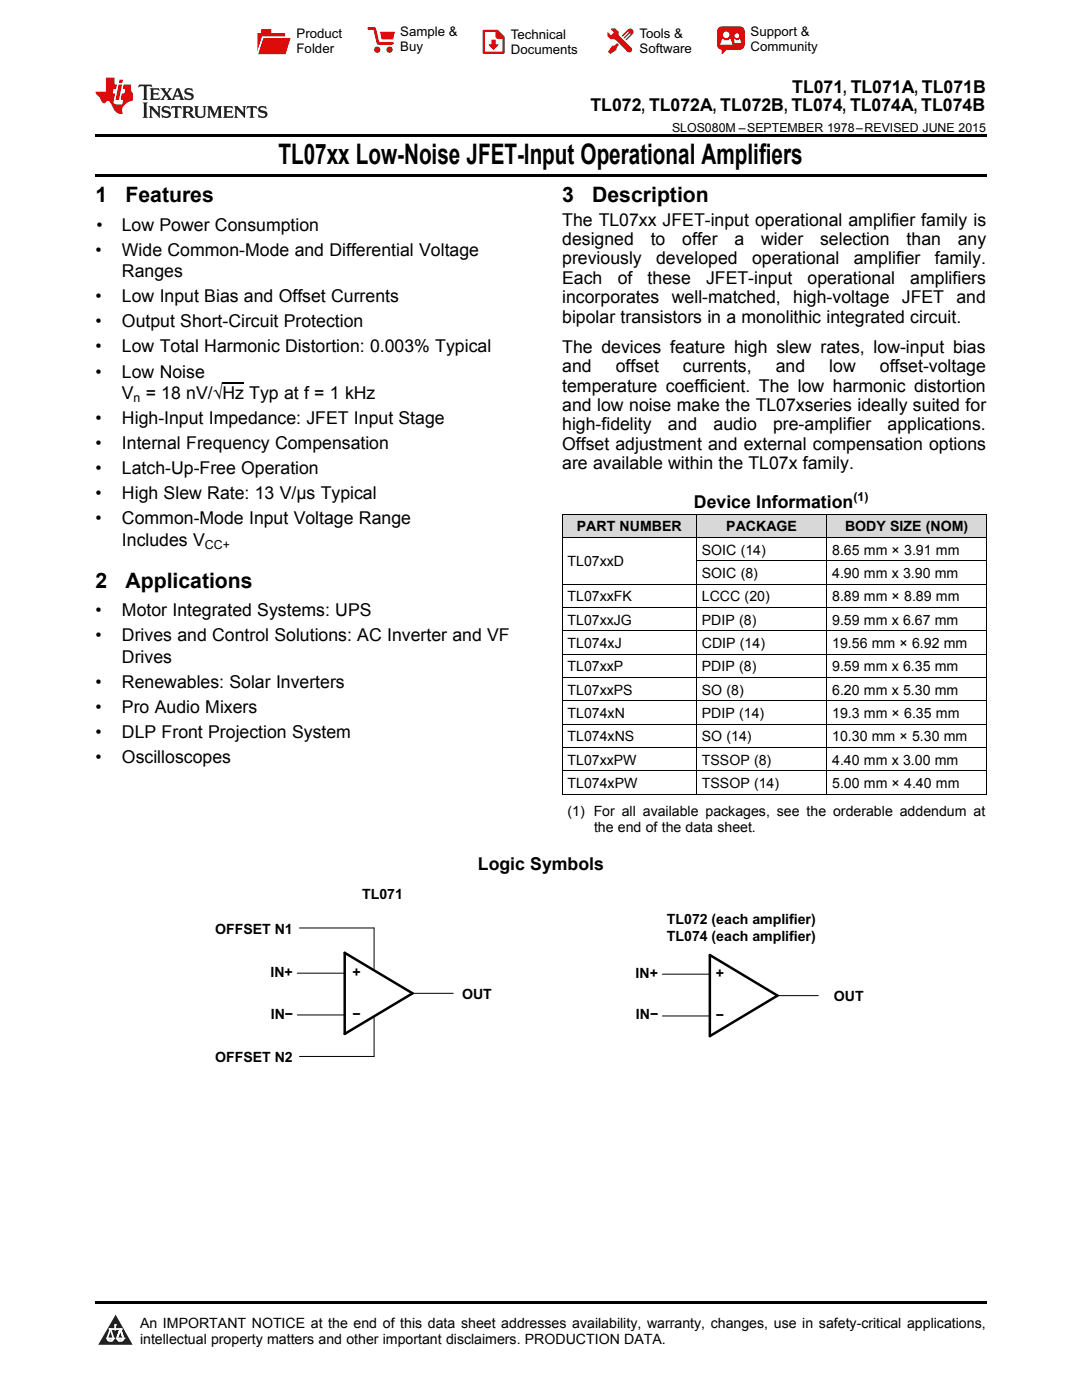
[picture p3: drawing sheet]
<svg xmlns="http://www.w3.org/2000/svg" width="216mm" height="279mm" viewBox="0 0 216 279" stroke-linecap="round" stroke-linejoin="round" font-family="sans-serif">
<defs><g id="words">
<text font-size="5.6" x="55.6" y="32.8">TL07xx Low-Noise JFET-Input Operational Amplifiers</text>
<g font-size="4.2">
<text x="19" y="40.4">1</text>
<text x="25" y="40.4">Features</text>
<text x="112.2" y="40.4">3</text>
<text x="118.2" y="40.4">Description</text>
<text x="19" y="117.3">2</text>
<text x="25" y="117.3">Applications</text>
</g>
<g font-size="3.5">
<text x="117.8" y="22.2">TL072, TL072A, TL072B, TL074, TL074A, TL074B</text>
<text x="158.1" y="18.6">TL071, TL071A, TL071B</text>
<text x="19.2" y="46.1">•</text>
<text x="24.3" y="46.1">Low Power Consumption</text>
<text x="112.2" y="45">The TL07xx JFET-input operational amplifier family is</text>
<text x="19" y="51.1">•</text>
<text x="24.3" y="51.1">Wide Common-Mode and Differential Voltage</text>
<text x="112.2" y="48.9">designed</text>
<text x="112.2" y="52.8">previously</text>
<text x="129.9" y="48.9">to</text>
<text x="130.9" y="52.8">developed</text>
<text x="136.1" y="48.9">offer</text>
<text x="146.5" y="48.9">a</text>
<text x="150.1" y="52.8">operational</text>
<text x="151.9" y="48.9">wider</text>
<text x="163.6" y="48.9">selection</text>
<text x="170.4" y="52.8">amplifier</text>
<text x="180.9" y="48.9">than</text>
<text x="186.5" y="52.8">family.</text>
<text x="191.1" y="48.9">any</text>
<text x="24.3" y="55.3">Ranges</text>
<text x="112.2" y="56.7">Each</text>
<text x="123.3" y="56.7">of</text>
<text x="129.2" y="56.7">these</text>
<text x="140.9" y="56.7">JFET-input</text>
<text x="161.2" y="56.7">operational</text>
<text x="181.6" y="56.7">amplifiers</text>
<text x="19" y="60.3">•</text>
<text x="19" y="65.3">•</text>
<text x="24.3" y="60.3">Low Input Bias and Offset Currents</text>
<text x="24.3" y="65.3">Output Short-Circuit Protection</text>
<text x="112.2" y="60.5">incorporates</text>
<text x="112.2" y="64.4">bipolar transistors in a monolithic integrated circuit.</text>
<text x="134.1" y="60.5">well-matched, high-voltage</text>
<text x="180" y="60.5">JFET and</text>
<text x="19" y="70.3">•</text>
<text x="24.3" y="70.3">Low Total Harmonic Distortion: 0.003% Typical</text>
<text x="112.2" y="70.4">The devices feature high slew rates, low-input bias</text>
<text x="19" y="75.4">•</text>
<text x="24.3" y="75.4">Low Noise</text>
<text x="112.2" y="74.3">and</text>
<text x="122.9" y="74.3">offset</text>
<text x="136.3" y="74.3">currents,</text>
<text x="154.8" y="74.3">and</text>
<text x="165.5" y="74.3">low</text>
<text x="175.6" y="74.3">offset-voltage</text>
<text x="24.3" y="79.6">V = 18 nV/√Hz Typ at f = 1 kHz</text>
<text x="112.2" y="78.1">temperature coefficient. The low harmonic distortion</text>
<text x="112.2" y="82">and low noise make the TL07xseries ideally suited for</text>
<text x="19" y="84.6">•</text>
<text x="19" y="89.6">•</text>
<text x="24.3" y="84.6">High-Input Impedance: JFET Input Stage</text>
<text x="24.3" y="89.6">Internal Frequency Compensation</text>
<text x="112.2" y="85.9">high-fidelity</text>
<text x="112.2" y="89.8">Offset adjustment and external compensation options</text>
<text x="133.3" y="85.9">and</text>
<text x="142.4" y="85.9">audio</text>
<text x="154.3" y="85.9">pre-amplifier</text>
<text x="177.1" y="85.9">applications.</text>
<text x="19" y="94.6">•</text>
<text x="24.3" y="94.6">Latch-Up-Free Operation</text>
<text x="112.2" y="93.7">are available within the TL07x family.</text>
<text x="19" y="99.6">•</text>
<text x="24.3" y="99.6">High Slew Rate: 13 V/μs Typical</text>
<text x="138.5" y="101.4">Device Information</text>
<text x="19" y="104.6">•</text>
<text x="24.3" y="104.6">Common-Mode Input Voltage Range</text>
<text x="24.3" y="108.9">Includes V</text>
<text x="19" y="123">•</text>
<text x="24.3" y="123">Motor Integrated Systems: UPS</text>
<text x="19" y="128">•</text>
<text x="24.3" y="128">Drives and Control Solutions: AC Inverter and VF</text>
<text x="19" y="137.3">•</text>
<text x="24.3" y="132.3">Drives</text>
<text x="24.3" y="137.3">Renewables: Solar Inverters</text>
<text x="19" y="142.3">•</text>
<text x="24.3" y="142.3">Pro Audio Mixers</text>
<text x="19" y="147.3">•</text>
<text x="24.3" y="147.3">DLP Front Projection System</text>
<text x="19" y="152.3">•</text>
<text x="24.3" y="152.3">Oscilloscopes</text>
<text x="95.4" y="173.7">Logic Symbols</text>
</g>
<g font-size="2.8">
<text x="115.1" y="106">PART NUMBER</text>
<text x="144.9" y="106">PACKAGE</text>
<text x="168.6" y="106">BODY SIZE (NOM)</text>
<text x="113.2" y="113">TL07xxD</text>
<text x="140.1" y="110.7">SOIC (14)</text>
<text x="166.1" y="110.7">8.65 mm × 3.91 mm</text>
<text x="140.1" y="115.4">SOIC (8)</text>
<text x="166.1" y="115.4">4.90 mm x 3.90 mm</text>
<text x="113.2" y="120">TL07xxFK</text>
<text x="113.2" y="124.7">TL07xxJG</text>
<text x="140.1" y="120">LCCC (20)</text>
<text x="140.1" y="124.7">PDIP (8)</text>
<text x="166.1" y="120">8.89 mm × 8.89 mm</text>
<text x="166.1" y="124.7">9.59 mm x 6.67 mm</text>
<text x="113.2" y="129.3">TL074xJ</text>
<text x="140.1" y="129.3">CDIP (14)</text>
<text x="166.1" y="129.3">19.56 mm × 6.92 mm</text>
<text x="113.2" y="134">TL07xxP</text>
<text x="140.1" y="134">PDIP (8)</text>
<text x="166.1" y="134">9.59 mm x 6.35 mm</text>
<text x="113.2" y="138.6">TL07xxPS</text>
<text x="113.2" y="143.3">TL074xN</text>
<text x="140.1" y="138.6">SO (8)</text>
<text x="140.1" y="143.3">PDIP (14)</text>
<text x="166.1" y="138.6">6.20 mm x 5.30 mm</text>
<text x="166.1" y="143.3">19.3 mm × 6.35 mm</text>
<text x="113.2" y="148">TL074xNS</text>
<text x="140.1" y="148">SO (14)</text>
<text x="166.1" y="148">10.30 mm × 5.30 mm</text>
<text x="113.2" y="152.6">TL07xxPW</text>
<text x="140.1" y="152.6">TSSOP (8)</text>
<text x="166.1" y="152.6">4.40 mm x 3.00 mm</text>
<text x="113.2" y="157.3">TL074xPW</text>
<text x="140.1" y="157.3">TSSOP (14)</text>
<text x="166.1" y="157.3">5.00 mm × 4.40 mm</text>
<text x="113.2" y="162.8">(1) For all available packages, see the orderable addendum at</text>
<text x="118.5" y="165.9">the end of the data sheet.</text>
<text x="72.3" y="179.3">TL071</text>
<text x="133.1" y="184.4">TL072 (each amplifier)</text>
<text x="42.9" y="186.5">OFFSET N1</text>
<text x="133.1" y="187.7">TL074 (each amplifier)</text>
<text x="54" y="195">IN+</text>
<text x="70.3" y="195">+</text>
<text x="126.8" y="195.2">IN+</text>
<text x="142.8" y="195.2">+</text>
<text x="54" y="203.3">IN−</text>
<text x="70.3" y="203.3">−</text>
<text x="92.2" y="199.4">OUT</text>
<text x="126.9" y="203.4">IN−</text>
<text x="142.8" y="203.6">−</text>
<text x="166.4" y="199.9">OUT</text>
<text x="42.9" y="212">OFFSET N2</text>
<text x="27.9" y="265">An IMPORTANT NOTICE at the end of this data sheet addresses availability, warranty, changes, use in safety-critical applications,</text>
<text x="27.9" y="268.2">intellectual property matters and other important disclaimers. PRODUCTION DATA.</text>
</g>
<g font-size="2.6">
<text x="59.2" y="7.6">Product</text>
<text x="59.2" y="10.6">Folder</text>
<text x="79.9" y="7.3">Sample &amp;</text>
<text x="79.9" y="10.2">Buy</text>
<text x="101.9" y="7.8">Technical</text>
<text x="101.9" y="10.8">Documents</text>
<text x="127.6" y="7.6">Tools &amp;</text>
<text x="127.6" y="10.6">Software</text>
<text x="149.8" y="7.2">Support &amp;</text>
<text x="149.8" y="10.2">Community</text>
</g>
<g font-size="2.5">
<text x="134.1" y="26.3">SLOS080M –SEPTEMBER 1978–REVISED JUNE 2015</text>
<text x="26.7" y="80.3">n</text>
<text x="170.3" y="100">(1)</text>
<text x="40.9" y="109.6">CC+</text>
</g>
</g></defs>
<g fill="#d8d8d8">
<path d="M112.2 102.7h26.8v4.6h-26.8z"/>
<path d="M139 102.7h26v4.6h-26z"/>
<path d="M165 102.7h31.8v4.6h-31.8z"/>
</g>
<path d="M23.1 262.4l3.4 6h-6.9z" fill="#231f20"/>
<path d="M21.4 267.1h1.2l-.3 .5h-.3a.55 .55 0 0 1-.6-.5z" fill-rule="evenodd" fill="#fff"/>
<path d="M21.4 267.1h1.2l-.3 .5h-.3a.55 .55 0 0 1-.6-.5z" fill="none" stroke="#231f20" stroke-width=".34"/>
<path d="M21.4 267.1l1.2 .1-.3 .4h-.5z" fill="none" stroke="#fff" stroke-width=".34"/>
<path d="M23 265.3h.1" fill="none" stroke="#fff" stroke-width=".34"/>
<path d="M23 264.4v.9z" fill="#fff"/>
<path d="M23 264.4v.9z" fill="none" stroke="#fff" stroke-width=".34"/>
<circle cx="23" cy="264.4" r=".17" fill="#fff"/>
<path d="M21.9 265.2h.1" fill="none" stroke="#fff" stroke-width=".34"/>
<path d="M21.9 265.2h2.3z" fill="#fff"/>
<path d="M21.9 265.2h2.3z" fill="none" stroke="#fff" stroke-width=".34"/>
<circle cx="24.2" cy="265.2" r=".17" fill="#fff"/>
<path d="M23.3 267.1h.1" fill="none" stroke="#fff" stroke-width=".34"/>
<path d="M24 265.2l-.7 1.9z" fill="#fff"/>
<path d="M24 265.2l-.7 1.9z" fill="none" stroke="#fff" stroke-width=".34"/>
<path d="M24 265.2l.7 1.9z" fill="#fff"/>
<path d="M24 265.2l.7 1.9z" fill="none" stroke="#fff" stroke-width=".34"/>
<path d="M24.6 267.1h.1" fill="none" stroke="#fff" stroke-width=".34"/>
<circle cx="21.4" cy="267.1" r=".17" fill="#fff"/>
<path d="M22.1 265.2l-.7 1.9z" fill="#fff"/>
<path d="M22.1 265.2l-.7 1.9z" fill="none" stroke="#fff" stroke-width=".34"/>
<path d="M22.1 265.2l.5 1.9z" fill="#fff"/>
<path d="M22.1 265.2l.5 1.9z" fill="none" stroke="#fff" stroke-width=".34"/>
<circle cx="22.6" cy="267.1" r=".17" fill="#fff"/>
<path d="M23.4 267.1h1.3a.65 .65 0 0 1-.7 .5 .65 .65 0 0 1-.6-.5z" fill-rule="evenodd" fill="#fff"/>
<path d="M23.4 267.1h1.3a.65 .65 0 0 1-.7 .5 .65 .65 0 0 1-.6-.5z" fill="none" stroke="#231f20" stroke-width=".34"/>
<path d="M23.4 267.1h1.3l-.4 .5h-.6z" fill="none" stroke="#fff" stroke-width=".34"/>
<path d="M23.3 267.1h.1" fill="none" stroke="#fff" stroke-width=".34"/>
<circle cx="24.7" cy="267.1" r=".17" fill="#fff"/>
<path d="M19 34.8h177.8v.5h-177.8zM19 26.8h177.8v.6h-177.8zM112.2 158.5h.1zM164.9 158.5h.1zM196.7 158.5h.1zM19 259.7h177.8v.5h-177.8z" fill="#000"/>
<g fill="none" stroke="#000" stroke-width=".2">
<path d="M112.2 116.6h84.6M112.2 107.3h84.6M112.2 102.6h84.6M112.2 102.6v55.9M138.9 102.6v55.9M139 111.9h57.8M164.9 102.6v55.9M196.8 102.6v55.9M112.2 139.9h84.6M112.2 135.2h84.6M112.2 130.5h84.6M112.2 125.9h84.6"/>
<path d="M112.2 121.2h84.6M112.2 158.5h84.6M112.2 153.8h84.6M112.2 149.2h84.6M112.2 144.5h84.6M59.3 194.2h9.5M59.8 185.2h14.8v8.1M82.3 198.2h8.1M132.2 194.4h9.4M155.1 198.7h8.2M59.3 202.6h9.5M74.6 202.8v8h-14.8"/>
<path d="M132.2 202.8h9.4"/>
</g>
<path d="M68.8 190.2l13.5 8-13.5 8.1zM141.6 190.6l13.5 8.1-13.5 8.1z" fill="none" stroke="#000" stroke-width=".5"/>
<path d="M27.7 16.9l-.1 .6 .6-.3h.5v.2v2.2l-.2 .4h1l-.2-.4v-2.2v-.2h.5l.6 .3-.2-.6zM29.9 17.6l.2 .4v1.6l-.2 .4h1.9l.1-.6a1.09 1.09 0 0 1-1.3 .1v-.6h.6l.4 .2v-.7l-.2 .2h-.8v-.6l.2-.1a1.01 1.01 0 0 1 1 .3l-.1-.6zM32 17.6l.9 1.2-1 1.2h.9l-.2-.3 .5-.7 .5 .7-.3 .3h1.7l-.2-.3 .1-.4h1l.1 .4-.2 .3h1l-.3-.4-.7-2h-.5l-1 2.2-.8-1.1 .9-1.1h-.9l.2 .2-.4 .7-.4-.7 .2-.2zM35.4 18l.4 1h-.8zM37 17.7a.66 .66 0 0 0-.2 .8 .66 .66 0 0 0 .6 .4l.7 .2 .1 .2a.8 .8 0 0 1-.7 .4 .8 .8 0 0 1-.7-.5l.1 .8 .2-.2a.94 .94 0 0 0 1.1 .1 .94 .94 0 0 0 .4-.9 1.48 1.48 0 0 0-1.3-.6v-.4a1.1 1.1 0 0 1 1.2 .2l-.2-.6-.2 .1-.5-.1zM28.5 20.4l.2 .4v2.3l-.2 .4h1l-.2-.4v-2.3l.2-.4zM29.7 21.2l.2 .4v1.5l-.2 .4h.8l-.3-.4 .1-1.3 1.6 1.8v-2l.2-.4h-.7l.2 .2v1.1l-1.2-1.3zM32.5 21.3a.66 .66 0 0 0-.2 .8 .66 .66 0 0 0 .6 .4l.6 .2 .2 .2a.8 .8 0 0 1-.8 .4 .8 .8 0 0 1-.7-.5l.2 .7 .2-.1a.94 .94 0 0 0 1 .1 .94 .94 0 0 0 .5-1 1.47 1.47 0 0 0-1.3-.6l-.1-.3a1.1 1.1 0 0 1 1.3 .2l-.2-.6-.2 .1-.5-.2zM34.3 21.2l-.2 .6a.64 .64 0 0 1 .8-.3v1.6l-.2 .4h1l-.3-.4 .1-1.6a.66 .66 0 0 1 .8 .3l-.2-.6zM36.3 21.2l.3 .4v1.5l-.3 .4h1l-.2-.2v-.7h.5l.1 .1a.8 .8 0 0 0 1.2 .7l-1-1a.62 .62 0 0 0 .6-.5 .62 .62 0 0 0-.6-.7zM37.1 21.5h.1a.48 .48 0 0 1 .6 0 .48 .48 0 0 1 .1 .6l-.2 .1-.6 .1zM38.7 21.2l.2 .2a2.29 2.29 0 0 0 .4 2 1.05 1.05 0 0 0 1.7-.7v-1.3l.2-.2h-.8l.2 .4v1.1a.61 .61 0 0 1-.6 .6 .61 .61 0 0 1-.6-.6v-1.1l.3-.4zM41.3 21.2l.3 .4v1.5l-.3 .4h.8l-.2-.4v-1.4l.8 1.9 .9-1.9v1.4l-.2 .4h.9l-.2-.4v-1.5l.2-.4h-.8l-.7 1.5-.6-1.5zM44.5 21.2l.2 .4v1.5l-.2 .4h1.9l.2-.6a1.1 1.1 0 0 1-1.4 .2v-.7h.6l.4 .2v-.6l-.2 .1-.8 .1v-.6l.2-.1a1.02 1.02 0 0 1 1.1 .2l-.2-.5zM46.7 21.2l.2 .4v1.5l-.2 .4h.8l-.3-.4 .1-1.3 1.6 1.8v-2l.2-.4h-.7l.2 .2v1.1l-1.2-1.3zM49.3 21.2l-.1 .6a.64 .64 0 0 1 .8-.3v1.6l-.3 .4h1l-.2-.4v-1.6a.66 .66 0 0 1 .8 .3l-.1-.6zM51.7 21.3a.66 .66 0 0 0-.2 .7 .66 .66 0 0 0 .7 .5l.6 .2 .1 .2a.8 .8 0 0 1-.7 .4 .8 .8 0 0 1-.7-.5l.1 .7 .2-.1a.94 .94 0 0 0 1.1 .1 .94 .94 0 0 0 .4-1 1.48 1.48 0 0 0-1.2-.6l-.1-.3a1.1 1.1 0 0 1 1.2 .2l-.2-.6-.1 .1-.6-.2z" fill="#231f20"/>
<path d="M21.1 15.5v2.8h-2v.4l.9 .9a.96 .96 0 0 0 1 1 .59 .59 0 0 1 .5-.4 .59 .59 0 0 1 .5 .3l.4 .8a1.61 1.61 0 0 0 2.1 1.3 1.63 1.63 0 0 1 1.1-2.2l.9-.3v-1.5a1.6 1.6 0 0 1-.4-1.7h-1.4l-.2 .9h.5l-.2 .8h-.5l-.2 1v.3h.5l-.2 .9h-.7a.74 .74 0 0 1-1-.6l.3-1.6h-.5l.2-.8h.5l.1-.9h-.4v-1.4zM23.7 16.9l-.7 3h.8l.6-3zM23.8 15.9l-.1 .7h.7l.2-.7z" fill="#ee1d23"/>
<g fill="#d60000">
<path d="M52.1 5.8h2v.8h2.8v4.2h-5.5v-4.2h.7z" fill-rule="evenodd"/>
<path d="M52.4 7.5h5.6l-1 3.3h-5.6z" fill-rule="evenodd"/>
</g>
<path d="M52.4 7.4h5.7l-.1 .1h-5.5l-1.1 3.3z" fill-rule="evenodd" fill="#fff"/>
<path d="M52.4 7.4h5.7l-.1 .1h-5.5l-1.1 3.3z" fill="none" stroke="#fff" stroke-width=".2"/>
<path d="M73.6 5.7h1.1l.7 2.9h2.9" fill="none" stroke="#d60000" stroke-width=".55"/>
<g fill="#d60000">
<path d="M75.8 6.3h3l-.4 1.6h-2.2z" fill-rule="evenodd"/>
<circle cx="75.3" cy="9.9" r=".62"/>
<circle cx="77.7" cy="9.9" r=".62"/>
</g>
<path d="M96.5 6.2h2.7l1.3 1.2v3.1h-4z" fill="none" stroke="#d60000" stroke-width=".44"/>
<g fill="#d60000">
<path d="M98.1 7.9h.8v1h.5l-.9 1.1-1-1v-.1h.6z" fill-rule="evenodd"/>
<path d="M98.9 6.2h.3l1.3 1.2v.4h-1.3l-.3-.4z" fill-rule="evenodd"/>
<path d="M121.9 5.7h.8l.7 .6 .1 .7 2.5 2.5-.8 .8-2.3-2.3-1.1-.2-.6-.6v-.8l.7 .6 .5-.4v-.2l-.5-.5z" fill-rule="evenodd"/>
<path d="M122.2 9.1h.4l.5-.5 .4 .4-.5 .5v.4l-1.2 .9-.5-.5z" fill-rule="evenodd"/>
<path d="M125.3 5.9a.67 .67 0 0 1 .9 0 .67 .67 0 0 1 0 .9z" fill-rule="evenodd"/>
<path d="M124.1 7.1l1.2-1.2 .9 .9-1.2 1.2h-.2v-.2l1-.9v-.2h-.2l-.9 1h-.2v-.2l.9-1 .1-.2h-.3l-.9 1h-.2z" fill-rule="evenodd"/>
<circle cx="125.6" cy="9.9" r=".54"/>
</g>
<path d="M123.3 6.3v.7" fill="none" stroke="#d60000" stroke-width=".2"/>
<g fill="#d60000">
<path d="M143.4 5.5l.6-.2h3.6a.95 .95 0 0 1 1 .9v2.8a.95 .95 0 0 1-1 .9h-3.6a.95 .95 0 0 1-.9-.9v-2.8z" fill-rule="evenodd"/>
<path d="M144 9.9h.9l-.7 .9h-.2z" fill-rule="evenodd"/>
</g>
<g fill="#fff">
<path d="M146.6 8.6h1.3z"/>
<path d="M144.1 7.8h.3l.1 .2h.8l.2-.2h.3l.4 1.1h-2.5z" fill-rule="evenodd"/>
<path d="M146.4 7.8h.3l.1 .2h.5l.2-.2h.2l.2 .8h-1.3z" fill-rule="evenodd"/>
<circle cx="144.9" cy="6.9" r=".65"/>
<circle cx="147" cy="7.1" r=".48"/>
</g>
<path d="M44.4 76.5h4.3" fill="none" stroke="#000" stroke-width=".25"/>
<use href="#words"/>
</svg>
